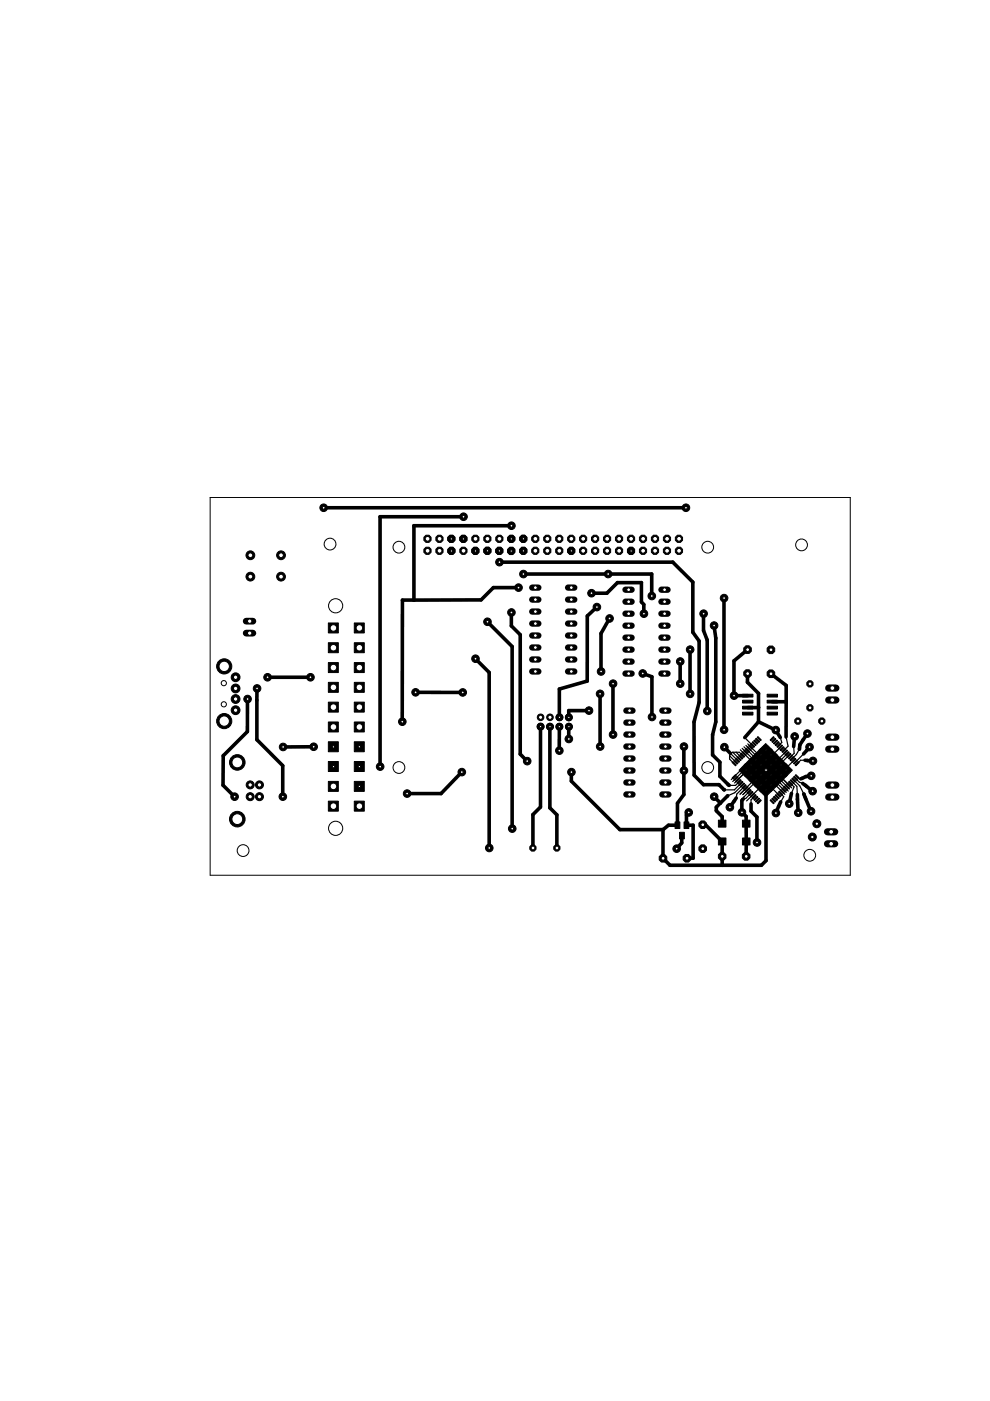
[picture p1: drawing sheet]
<svg xmlns="http://www.w3.org/2000/svg" width="210mm" height="297mm" viewBox="0 0 210 297" stroke-linecap="round" stroke-linejoin="round" font-family="sans-serif">
<g fill="#000" stroke="#000" stroke-width=".21">
<path d="M157.7 159.2l.2-.2 .7 .7-.2 .2zM158.2 158.6l.7 .8-.2 .1-.6-.7zM158.4 158.5l.2-.2 .7 .7-.2 .2zM158.7 158.1l.2-.2 .7 .7-.1 .2zM157.4 149.7h2.2v.6h-2.2zM157.4 151h2.2v.6h-2.2zM157.4 148.5h2.2v.6h-2.2zM157.4 147.2h2.2v.6h-2.2zM159.3 157.6l.7 .7-.2 .2-.7-.7zM159.6 157.2l.7 .7-.1 .2-.7-.7zM159.8 157.1l.2-.2 .7 .7-.2 .2zM160.2 156.7l.1-.2 .8 .7-.2 .2z"/>
<path d="M160.7 156.2l.7 .7-.2 .2-.7-.7zM164 156.2l.2 .2-.8 .7-.1-.2zM163.6 157.2l.7-.7 .2 .2-.7 .7zM164 157.6l.7-.7 .2 .2-.7 .7zM165 157.2l.2 .2-.7 .7-.2-.2zM162.6 149.7h2.2v.6h-2.2zM162.6 151h2.2v.6h-2.2zM162.6 148.5h2.2v.6h-2.2zM162.6 147.2h2.2v.6h-2.2zM165.4 157.6l.2 .2-.7 .7-.2-.2zM165.1 158.6l.7-.7 .1 .2-.7 .7zM165.4 159l.7-.7 .2 .2-.7 .7z"/>
<path d="M166.5 158.6l.1 .2-.7 .7-.1-.1zM166.1 159.7l.7-.7 .2 .2-.7 .7zM143.1 174.3h1v1.4h-1zM144.1 176.5h1v1.4h-1zM145 174.3h1v1.4h-1zM152.3 177.7h1.6v1.5h-1.6zM152.3 173.9h1.6v1.5h-1.6zM155.2 164.9l.7-.7 .2 .2-.7 .7zM155.2 161.6l.2-.1 .7 .7-.2 .2zM155.6 165.3l.7-.7 .2 .2-.8 .7zM155.6 161.3l.1-.2 .8 .7-.2 .2zM156.6 164.9l.2 .2-.7 .7-.2-.1z"/>
<path d="M156.1 160.8l.7 .7-.2 .1-.7-.6zM156.3 166l.7-.7 .2 .2-.7 .7zM156.3 160.6l.2-.2 .7 .7-.2 .2zM156.6 166.3l.7-.6 .2 .1-.7 .7zM156.6 160.2l.2-.1 .7 .7-.2 .2zM157 166.7l.7-.7 .2 .2-.7 .7zM157.2 159.7l.7 .7-.2 .2-.7-.7zM157.3 167.1l.8-.8 .1 .2-.7 .7zM157.3 159.5l.2-.1 .7 .7-.1 .1zM157.7 167.4l.7-.7 .2 .2-.7 .7zM158.1 167.8l.6-.7 .2 .1-.7 .7zM157.4 177.7h1.6v1.5h-1.6z"/>
<path d="M157.4 173.9h1.6v1.5h-1.6zM159.1 167.4l.2 .2-.7 .7-.2-.2zM158.7 168.5l.8-.7 .1 .1-.7 .8zM159.1 168.8l.7-.7 .2 .2-.7 .7zM160.2 168.5l.1 .2-.7 .7-.1-.2zM159.8 169.5l.7-.7 .2 .2-.7 .7zM160.2 169.9l.7-.7 .2 .2-.8 .7zM161.2 169.5l.2 .2-.7 .7-.2-.2zM163.4 169.5l.8 .7-.2 .2-.7-.7zM163.8 169.2l.7 .7-.2 .2-.7-.7zM164 169l.2-.2 .7 .7-.2 .2zM164.5 168.5l.7 .7-.2 .2-.7-.7z"/>
<path d="M164.9 168.1l.7 .7-.2 .2-.7-.7zM165.1 167.9l.1-.1 .7 .7-.1 .2zM165.6 167.4l.7 .7-.2 .2-.7-.7zM165.9 167.1l.7 .7-.1 .1-.7-.7zM166.3 166.7l.7 .7-.2 .2-.7-.7zM166.6 166.3l.7 .8-.1 .1-.7-.7zM166.5 160.1l.7-.7 .1 .1-.7 .7zM167 166l.7 .7-.2 .2-.7-.7zM167.5 159.7l.2 .2-.7 .7-.2-.2zM167.3 165.7l.7 .6-.1 .2-.7-.7zM167.2 160.8l.7-.7 .1 .1-.7 .8zM167.5 165.5l.2-.2 .7 .7-.2 .2z"/>
<path d="M167.5 161.1l.7-.7 .2 .2-.7 .7zM168 164.9l.8 .8-.2 .1-.7-.7zM168.6 160.8l.2 .2-.8 .6-.1-.1zM168.2 164.8l.2-.2 .7 .7-.2 .2zM168.9 161.1l.2 .2-.7 .7-.2-.2zM168.6 164.4l.2-.2 .7 .7-.2 .2zM168.6 162.2l.7-.7 .2 .1-.7 .8z"/>
</g>
<g fill="#000" stroke="#000" stroke-width=".25">
<path d="M154.6 159.5l1.8 1.7zM154.9 159.7l.5-.2zM154.6 159.5l.3 .2zM154.9 159.7l-.2 .5zM155.4 159.5h.7zM155.4 159.5l1.3 1.4zM156.1 159.5h.7zM156.1 159.5l1 1zM156.8 159.5l.6 .6zM157.4 158.7l.2 .2zM157 159l.8 .8zM157.9 156.4l.6 .6z"/>
<path d="M157.6 158.9l.5 .5zM158.5 157l1.1 1zM157.7 158.3l.8 .8zM158.2 158.1l.6 .6zM158.5 157.7l.7 .7zM165.4 156.4l.4 1zM165.8 157.4l-.7 .6zM166.2 159.1l.9-.9zM166.7 156.3l.4 1.9zM168.3 158.3l.1 1.4zM169.5 158.8l-.7 1.2zM170.4 159.9l-1.7 1.7z"/>
<path d="M154.3 168.7l1.5-.6zM154.7 160.9l1 1zM154.7 160.2v.7zM154.7 160.2l1.3 1.4zM154.6 166.5h.2zM155.7 164.7l-.7 .6zM155.7 167.5l1.4-1.4zM153.6 167.5h2.1zM155.8 168.1l1.6-1.7zM154.8 166.5h1.2zM155.4 165.7l.6-.7zM156.2 168.4l-.1 .8z"/>
<path d="M156.2 168.4l1.6-1.6zM156.4 165.4l-.7 .6zM156.4 165.4l1.3-1.3zM156.7 165.7l-.7 .8zM156.9 168.4l1.2-1.2zM155.7 164.7l1.4-1.5zM157.2 163.2l.3 .3zM157.4 163.6l-1.4 1.4zM157.4 163.6h.4zM157.5 168.5l1-1zM157.7 169l-.2 .5zM157.5 169.5l.6-.2z"/>
<path d="M157.7 164.1h.3zM158.8 167.9l-1.1 1.1zM157.7 169l-.1 .4zM157.2 163.2h.6zM157.8 163.6l.2 .2zM158 163.8l-1.6 1.6zM158.1 169.3l1.1-1.1zM158.6 166.7l-1.7 1.7zM159.2 169.6l.7-.7zM159.2 169.6v.8zM157.8 159.8l1.7 1.7zM159.5 161.5l-1.7 1.7z"/>
<path d="M159.5 165.8l-.9 .9zM158.3 169.8l1.3-1.2zM158.1 159.4l1.7 1.7zM159.8 166.2l-2.3 2.3zM159.5 165.8h.4zM159.9 165.8v.3zM158.5 159.1l1.6 1.6zM160.1 160.9l-.2 .2zM160.1 160.7v.2zM160.1 160.7h.2zM160.3 160.7l-.8 .8zM158.8 158.7l1.6 1.6z"/>
<path d="M160.3 160.7h.1zM160.4 160.4l.2 .2zM160.5 160.7l.1-.1zM159.9 166.1l.8 .8zM160.6 160.6h.2zM159.2 158.4l1.7 1.7zM160.9 160.1v.5zM160.7 166.9h.3zM161 167.1l-1.4 1.5zM161 166.9v.2zM162.4 166.9h.6zM161 166.9h1.4z"/>
<path d="M162.9 161v1.8zM162.9 162.8l-.5 .5zM163 166.3l.1-.1zM163 166.3v.6zM163 166.9h.5zM163.1 166.2h1.1zM160.9 160.6h2.4zM163.3 160.6l-.4 .4zM163.5 166.9l1.6 1.7zM165.5 158.4l-1.8 1.8zM163.7 160.2v.3zM163.3 160.6l.4-.4z"/>
<path d="M163.7 160.5l.4 .4zM164.2 166.2l1.6 1.7zM164.2 166.2l.4-.3zM164.6 165.9l1.6 1.6zM164.7 165.9l.3-.3zM164.9 161.4h.4zM164.9 160.9h.2zM164.1 160.9h.8zM164.9 160.9v.5zM165 165.6l1.5 1.6zM165.1 164.9l-.1 .7zM165.1 164.9h.6z"/>
<path d="M165.1 160.9l1.4-1.5zM165.1 165l1.8 1.8zM165.1 164.9v.1zM164.9 161.5l.3 .3zM165.3 161.4l1.6-1.6zM165.5 168.2l.7 .7zM166.2 168.9l-.7 1.1zM165.6 161.8l1.7-1.7zM165.2 161.8h.4zM165.7 164.9l1.6 1.5zM165.9 163.2l.3-.3zM165.9 163.2v1.9z"/>
<path d="M166 168l.4 .4zM166.2 162.9h.4zM165.6 161.8l.6 .5zM166.2 162.3v.6zM166.4 167.7l.3 .3zM168.3 161.2l-1.7 1.7zM166.8 167.4l.3 .3zM165.9 165.1l1.4 1.3zM167 166.9l.4 .4zM168.4 159.7l-.8 .8zM168.4 166.8l-.6 1.4zM167.4 166.6l.5 .4z"/>
<path d="M168 160.9l.8-.9zM167.6 166.1l.8 .7zM168 165.7l1 1zM169 166.7l.1 1.7zM168.7 165l.8 .8zM168.3 165.4l1.3 1.2zM169 164.7l.7 .6zM169.8 161.2l-.8 .7zM169.8 165.1l-.1 .2zM169.5 165.8l.7 .3zM169.6 166.6l.8 1.8zM169.8 161.2h.9z"/>
</g>
<path d="M163.8 148.5l-.1 .3zM157.5 169.5h.3z" fill="#000" stroke="#000" stroke-width=".21"/>
<g fill="#000" stroke="#000" stroke-width=".76">
<path d="M80.6 109.6h17.7zM87.8 111.5h20.6zM105.9 119.2h36.7zM68.6 107.7h76.8zM85.3 127.2h2.5zM87.8 127.2h14.2zM87.8 111.5v15.7zM102 127.2l2.6-2.6zM104.6 124.6h5.3zM108.4 129.9v2.8zM103.3 131.8l5.3 5.3zM108.4 132.7l1.9 1.9z"/>
<path d="M124.5 130.6l2-1.9zM129.2 131.1l-1.8 3.2zM125.4 125.8h3.3zM128.9 121.7h9.3zM111 121.7h17.9zM130.9 123.5l-2.2 2.3zM136 123.5v4.1zM130.9 123.5h5.1zM136.5 128.2v1.9zM136 127.6l.5 .6zM138.2 121.7v4.7zM146.9 123.4v10.6z"/>
<path d="M142.6 119.2l4.3 4.2zM146.9 134l1.3 1.9zM149.2 130.1v3.6zM149.2 133.7l.7 2zM151.4 132.6l.4 2.7zM52.5 148.2v6.9zM54.5 148.5v8.3zM54.5 146v2.5zM56.7 143.6h9.1zM60 158.4l6.5-.1zM85.3 127.2v25.8zM88.1 146.8h10z"/>
<path d="M100.8 139.7l2.9 2.9zM110.3 134.6v25.3zM118.6 154.1v5.1zM118.6 146.1v6zM118.6 146.1l5.9-1.7zM120.6 150.7v1.4zM120.6 154.1v2.6zM124.5 130.6v13.8zM120.6 150.7h4.3zM127.2 147.1v11.2zM127.4 134.3v8.1zM130 144.9v10.9z"/>
<path d="M138.2 143.5v8.5zM136.3 142.8l1.9 .7zM144.2 140.3v4.6zM146.3 137.7v9.4zM148.2 148.9l-1 4.2zM148.2 135.9v13zM149.9 135.7v15zM151.8 153.1l-.7 2.7zM151.8 135.3v17.8zM153.5 126.8v27.9zM153.6 158.4l1.3 1.3zM155.6 140.1v7.4z"/>
<path d="M155.6 140.1l2.9-2.4zM158.5 142.8v1.9zM155.6 147.5h2.9zM158.5 144.7l2.3 2.3zM160.8 153l-2.9 3.4zM160.8 147v3zM158.5 150h2.3zM160.8 150v3zM164.5 154.8l.9 1.6zM160.8 153l3.7 1.8zM166.7 148.9v7.4zM166.7 148.8v.1z"/>
<path d="M163.7 148.8h3zM163.4 142.9l3.3 2.4zM166.7 145.3v3.6zM168.5 156.1l-.2 2.2zM169.6 157.9l-.1 .9zM170.3 156.8l-.7 1.1zM171.2 155.5l-.9 1.3zM171 159.1l-.6 .8zM171.6 158.4l-.6 .7zM47.3 160.2v6.3zM47.3 160.2l5.2-5.1zM47.3 166.5l2.4 2.4z"/>
<path d="M59.9 162.3v6.6zM54.5 156.8l5.4 5.5zM80.6 109.6v52.9zM86.3 168.3h7.2zM97.9 163.7l-4.4 4.6zM103.7 142.6v37.2zM108.6 137.1v38.6zM110.3 159.9l1.5 1.5zM113 172.7l1.6-1.6zM113 172.7v7.1zM114.6 154.1v17zM116.6 154.1v17.2z"/>
<path d="M116.6 171.3l1.5 1.5zM118.1 172.8v7zM121.1 163.7v1.9zM121.1 165.6l10.3 10.3zM131.4 175.9h9.2zM140.6 175.9l1.1-.9zM144.5 178.7l-1.1 1.2zM141.7 175h1.9zM143.6 170.3v4.7zM145 168.5l-1.4 1.8zM144.5 177.2v1.5zM145 163.4v5.1z"/>
<path d="M145 158.3v5.1zM145.5 172.7v2.3zM145.5 172.7l.5-.4zM145.5 175h1.5zM147.2 153.1v11.3zM147.2 164.4l2 2zM149 174.9h.6zM151.1 155.8v4.3zM151.9 171.1v.8zM151.9 171.1l.9-.9zM149.2 166.4h3.2zM152.6 161.6v3z"/>
<path d="M151.1 160.1l1.5 1.5zM151.4 168.9l1.3 1.3zM152.8 170.2l1.5-1.5zM149.6 174.9l3.5 3.5zM153.1 173.1v1.5zM151.9 171.9l1.2 1.2zM152.4 166.4l1.1 1zM152.6 164.6l1.7 1.6zM154.3 166.2l.3 .3zM155.6 169.9l-.9 1.3zM156.1 169.2l-.5 .7zM157.5 169.5l-.2 .2z"/>
<path d="M157.3 169.7v2.5zM157.3 172.2l.9 .9zM158.2 173.1v1.5zM158.2 174.6v3.8zM159.2 170.4v1.6zM159.2 172l1.3 1.2zM160.5 173.2v5.4zM165.5 170l-.4 1zM165.1 171l-.6 1.4zM167.8 168.2l-.5 2.2zM169.1 168.4v1zM169.1 169.4l.1 2.9z"/>
<path d="M169.8 165.1l.2-.1zM170.4 168.4l.3 .7zM170.2 166.1l.5 .4zM170.7 169.1l.1 .3zM170 165l.9-.4zM170.7 166.5l.3 .2zM170.7 161.2h.5zM171.2 161.2l.4 .1zM170.8 169.4l1.1 2.6zM170.9 164.6l1.1-.1zM171 166.7l1.3 1zM171.6 161.3h.7z"/>
<path d="M140.6 175.9v6.1zM140.6 182l1.4 1.5zM145.6 181.9h1.4zM147 175v6.9zM153.1 181.6v1.9zM153.1 178.4v3.2zM142 183.5h11.1zM158.2 178.4v3.2zM153.1 183.5h8.3zM162.4 182.5l-1 1zM162.4 166.9v15.6z"/>
</g>
<path d="M132.6 142.8h1.3z" fill="#000" stroke="#000" stroke-width="1.3"/>
<circle cx="133.3" cy="142.8" r=".4" fill="#fff" stroke="#000" stroke-width=".21"/>
<path d="M132.6 140.3h1.3z" fill="#000" stroke="#000" stroke-width="1.3"/>
<circle cx="133.3" cy="140.3" r=".4" fill="#fff" stroke="#000" stroke-width=".21"/>
<path d="M132.6 127.6h1.3z" fill="#000" stroke="#000" stroke-width="1.3"/>
<circle cx="133.3" cy="127.6" r=".4" fill="#fff" stroke="#000" stroke-width=".21"/>
<path d="M132.6 125h1.3z" fill="#000" stroke="#000" stroke-width="1.3"/>
<circle cx="133.3" cy="125" r=".4" fill="#fff" stroke="#000" stroke-width=".21"/>
<path d="M132.6 137.7h1.3z" fill="#000" stroke="#000" stroke-width="1.3"/>
<circle cx="133.3" cy="137.7" r=".4" fill="#fff" stroke="#000" stroke-width=".21"/>
<path d="M132.6 135.2h1.3z" fill="#000" stroke="#000" stroke-width="1.3"/>
<circle cx="133.3" cy="135.2" r=".4" fill="#fff" stroke="#000" stroke-width=".21"/>
<path d="M132.6 130.1h1.3z" fill="#000" stroke="#000" stroke-width="1.3"/>
<circle cx="133.3" cy="130.1" r=".4" fill="#fff" stroke="#000" stroke-width=".21"/>
<path d="M132.6 132.7h1.3z" fill="#000" stroke="#000" stroke-width="1.3"/>
<circle cx="133.3" cy="132.7" r=".4" fill="#fff" stroke="#000" stroke-width=".21"/>
<path d="M140.2 125h1.3z" fill="#000" stroke="#000" stroke-width="1.3"/>
<circle cx="140.9" cy="125" r=".4" fill="#fff" stroke="#000" stroke-width=".21"/>
<path d="M140.2 127.6h1.3z" fill="#000" stroke="#000" stroke-width="1.3"/>
<circle cx="140.9" cy="127.6" r=".4" fill="#fff" stroke="#000" stroke-width=".21"/>
<path d="M140.2 130.1h1.3z" fill="#000" stroke="#000" stroke-width="1.3"/>
<circle cx="140.9" cy="130.1" r=".4" fill="#fff" stroke="#000" stroke-width=".21"/>
<path d="M140.2 132.7h1.3z" fill="#000" stroke="#000" stroke-width="1.3"/>
<circle cx="140.9" cy="132.7" r=".4" fill="#fff" stroke="#000" stroke-width=".21"/>
<path d="M140.2 135.2h1.3z" fill="#000" stroke="#000" stroke-width="1.3"/>
<circle cx="140.9" cy="135.2" r=".4" fill="#fff" stroke="#000" stroke-width=".21"/>
<path d="M140.2 137.7h1.3z" fill="#000" stroke="#000" stroke-width="1.3"/>
<circle cx="140.9" cy="137.7" r=".4" fill="#fff" stroke="#000" stroke-width=".21"/>
<path d="M140.2 140.3h1.3z" fill="#000" stroke="#000" stroke-width="1.3"/>
<circle cx="140.9" cy="140.3" r=".4" fill="#fff" stroke="#000" stroke-width=".21"/>
<path d="M140.2 142.8h1.3z" fill="#000" stroke="#000" stroke-width="1.3"/>
<circle cx="140.9" cy="142.8" r=".4" fill="#fff" stroke="#000" stroke-width=".21"/>
<path d="M132.8 168.4h1.3z" fill="#000" stroke="#000" stroke-width="1.3"/>
<circle cx="133.5" cy="168.4" r=".4" fill="#fff" stroke="#000" stroke-width=".21"/>
<path d="M132.8 165.9h1.3z" fill="#000" stroke="#000" stroke-width="1.3"/>
<circle cx="133.5" cy="165.9" r=".4" fill="#fff" stroke="#000" stroke-width=".21"/>
<path d="M132.8 153.2h1.3z" fill="#000" stroke="#000" stroke-width="1.3"/>
<circle cx="133.5" cy="153.2" r=".4" fill="#fff" stroke="#000" stroke-width=".21"/>
<path d="M132.8 150.7h1.3z" fill="#000" stroke="#000" stroke-width="1.3"/>
<circle cx="133.5" cy="150.7" r=".4" fill="#fff" stroke="#000" stroke-width=".21"/>
<path d="M132.8 163.4h1.3z" fill="#000" stroke="#000" stroke-width="1.3"/>
<circle cx="133.5" cy="163.4" r=".4" fill="#fff" stroke="#000" stroke-width=".21"/>
<path d="M132.8 160.8h1.3z" fill="#000" stroke="#000" stroke-width="1.3"/>
<circle cx="133.5" cy="160.8" r=".4" fill="#fff" stroke="#000" stroke-width=".21"/>
<path d="M132.8 155.7h1.3z" fill="#000" stroke="#000" stroke-width="1.3"/>
<circle cx="133.5" cy="155.7" r=".4" fill="#fff" stroke="#000" stroke-width=".21"/>
<path d="M132.8 158.3h1.3z" fill="#000" stroke="#000" stroke-width="1.3"/>
<circle cx="133.5" cy="158.3" r=".4" fill="#fff" stroke="#000" stroke-width=".21"/>
<path d="M140.4 150.7h1.3z" fill="#000" stroke="#000" stroke-width="1.3"/>
<circle cx="141.1" cy="150.7" r=".4" fill="#fff" stroke="#000" stroke-width=".21"/>
<path d="M140.4 153.2h1.3z" fill="#000" stroke="#000" stroke-width="1.3"/>
<circle cx="141.1" cy="153.2" r=".4" fill="#fff" stroke="#000" stroke-width=".21"/>
<path d="M140.4 155.7h1.3z" fill="#000" stroke="#000" stroke-width="1.3"/>
<circle cx="141.1" cy="155.7" r=".4" fill="#fff" stroke="#000" stroke-width=".21"/>
<path d="M140.4 158.3h1.3z" fill="#000" stroke="#000" stroke-width="1.3"/>
<circle cx="141.1" cy="158.3" r=".4" fill="#fff" stroke="#000" stroke-width=".21"/>
<path d="M140.4 160.8h1.3z" fill="#000" stroke="#000" stroke-width="1.3"/>
<circle cx="141.1" cy="160.8" r=".4" fill="#fff" stroke="#000" stroke-width=".21"/>
<path d="M140.4 163.4h1.3z" fill="#000" stroke="#000" stroke-width="1.3"/>
<circle cx="141.1" cy="163.4" r=".4" fill="#fff" stroke="#000" stroke-width=".21"/>
<path d="M140.4 165.9h1.3z" fill="#000" stroke="#000" stroke-width="1.3"/>
<circle cx="141.1" cy="165.9" r=".4" fill="#fff" stroke="#000" stroke-width=".21"/>
<path d="M140.4 168.4h1.3z" fill="#000" stroke="#000" stroke-width="1.3"/>
<circle cx="141.1" cy="168.4" r=".4" fill="#fff" stroke="#000" stroke-width=".21"/>
<path d="M166.6 161.9l1.4 1.4-1.4 1.4-1.4-1.4z" fill="#000" stroke="#000" stroke-width=".21"/>
<circle cx="166.6" cy="163.3" r=".15" fill="#fff" stroke="#000" stroke-width=".21"/>
<path d="M165.5 160.8l1.4 1.4-1.4 1.5-1.4-1.5z" fill="#000" stroke="#000" stroke-width=".21"/>
<circle cx="165.5" cy="162.2" r=".15" fill="#fff" stroke="#000" stroke-width=".21"/>
<path d="M164.5 159.8l1.4 1.4-1.4 1.4-1.5-1.4z" fill="#000" stroke="#000" stroke-width=".21"/>
<circle cx="164.5" cy="161.2" r=".15" fill="#fff" stroke="#000" stroke-width=".21"/>
<path d="M163.4 158.7l1.4 1.4-1.4 1.4-1.4-1.4z" fill="#000" stroke="#000" stroke-width=".21"/>
<circle cx="163.4" cy="160.1" r=".15" fill="#fff" stroke="#000" stroke-width=".21"/>
<path d="M160.9 159l1.4-1.4 1.5 1.4-1.5 1.5z" fill="#000" stroke="#000" stroke-width=".21"/>
<circle cx="162.4" cy="159" r=".15" fill="#fff" stroke="#000" stroke-width=".21"/>
<path d="M165.5 162.9l1.4 1.5-1.4 1.4-1.4-1.4z" fill="#000" stroke="#000" stroke-width=".21"/>
<circle cx="165.5" cy="164.4" r=".15" fill="#fff" stroke="#000" stroke-width=".21"/>
<path d="M164.5 161.9l1.4 1.4-1.4 1.4-1.5-1.4z" fill="#000" stroke="#000" stroke-width=".21"/>
<circle cx="164.5" cy="163.3" r=".15" fill="#fff" stroke="#000" stroke-width=".21"/>
<path d="M163.4 160.8l1.4 1.4-1.4 1.5-1.4-1.5z" fill="#000" stroke="#000" stroke-width=".21"/>
<circle cx="163.4" cy="162.2" r=".15" fill="#fff" stroke="#000" stroke-width=".21"/>
<path d="M162.3 159.8l1.5 1.4-1.5 1.4-1.4-1.4z" fill="#000" stroke="#000" stroke-width=".21"/>
<circle cx="162.4" cy="161.2" r=".15" fill="#fff" stroke="#000" stroke-width=".21"/>
<path d="M161.3 158.7l1.4 1.4-1.4 1.4-1.4-1.4z" fill="#000" stroke="#000" stroke-width=".21"/>
<circle cx="161.3" cy="160.1" r=".15" fill="#fff" stroke="#000" stroke-width=".21"/>
<path d="M164.5 164l1.4 1.4-1.4 1.4-1.5-1.4z" fill="#000" stroke="#000" stroke-width=".21"/>
<circle cx="164.5" cy="165.4" r=".15" fill="#fff" stroke="#000" stroke-width=".21"/>
<path d="M163.4 162.9l1.4 1.5-1.4 1.4-1.4-1.4z" fill="#000" stroke="#000" stroke-width=".21"/>
<circle cx="163.4" cy="164.4" r=".15" fill="#fff" stroke="#000" stroke-width=".21"/>
<path d="M162.3 161.9l1.5 1.4-1.5 1.4-1.4-1.4z" fill="#000" stroke="#000" stroke-width=".21"/>
<circle cx="162.4" cy="163.3" r=".15" fill="#fff" stroke="#000" stroke-width=".21"/>
<path d="M161.3 160.8l1.4 1.4-1.4 1.5-1.4-1.5z" fill="#000" stroke="#000" stroke-width=".21"/>
<circle cx="161.3" cy="162.2" r=".15" fill="#fff" stroke="#000" stroke-width=".21"/>
<path d="M160.2 159.8l1.4 1.4-1.4 1.4-1.4-1.4z" fill="#000" stroke="#000" stroke-width=".21"/>
<circle cx="160.3" cy="161.2" r=".15" fill="#fff" stroke="#000" stroke-width=".21"/>
<path d="M163.4 165.1l1.4 1.4-1.4 1.4-1.4-1.4z" fill="#000" stroke="#000" stroke-width=".21"/>
<circle cx="163.4" cy="166.5" r=".15" fill="#fff" stroke="#000" stroke-width=".21"/>
<path d="M162.3 164l1.5 1.4-1.5 1.4-1.4-1.4z" fill="#000" stroke="#000" stroke-width=".21"/>
<circle cx="162.4" cy="165.4" r=".15" fill="#fff" stroke="#000" stroke-width=".21"/>
<path d="M161.3 162.9l1.4 1.5-1.4 1.4-1.4-1.4z" fill="#000" stroke="#000" stroke-width=".21"/>
<circle cx="161.3" cy="164.4" r=".15" fill="#fff" stroke="#000" stroke-width=".21"/>
<path d="M160.2 161.9l1.4 1.4-1.4 1.4-1.4-1.4z" fill="#000" stroke="#000" stroke-width=".21"/>
<circle cx="160.3" cy="163.3" r=".15" fill="#fff" stroke="#000" stroke-width=".21"/>
<path d="M159.2 160.8l1.4 1.4-1.4 1.5-1.4-1.5z" fill="#000" stroke="#000" stroke-width=".21"/>
<circle cx="159.2" cy="162.2" r=".15" fill="#fff" stroke="#000" stroke-width=".21"/>
<path d="M162.3 166.1l1.5 1.4-1.5 1.5-1.4-1.5z" fill="#000" stroke="#000" stroke-width=".21"/>
<circle cx="162.4" cy="167.5" r=".15" fill="#fff" stroke="#000" stroke-width=".21"/>
<path d="M161.3 165.1l1.4 1.4-1.4 1.4-1.4-1.4z" fill="#000" stroke="#000" stroke-width=".21"/>
<circle cx="161.3" cy="166.5" r=".15" fill="#fff" stroke="#000" stroke-width=".21"/>
<path d="M160.2 164l1.4 1.4-1.4 1.4-1.4-1.4z" fill="#000" stroke="#000" stroke-width=".21"/>
<circle cx="160.3" cy="165.4" r=".15" fill="#fff" stroke="#000" stroke-width=".21"/>
<path d="M159.2 162.9l1.4 1.5-1.4 1.4-1.4-1.4z" fill="#000" stroke="#000" stroke-width=".21"/>
<circle cx="159.2" cy="164.4" r=".15" fill="#fff" stroke="#000" stroke-width=".21"/>
<path d="M158.1 161.9l1.4 1.4-1.4 1.4-1.4-1.4z" fill="#000" stroke="#000" stroke-width=".21"/>
<circle cx="158.1" cy="163.3" r=".15" fill="#fff" stroke="#000" stroke-width=".21"/>
<path d="M120.4 124.6h1.4z" fill="#000" stroke="#000" stroke-width="1.3"/>
<circle cx="121.1" cy="124.6" r=".4" fill="#fff" stroke="#000" stroke-width=".21"/>
<path d="M120.4 127.1h1.4z" fill="#000" stroke="#000" stroke-width="1.3"/>
<circle cx="121.1" cy="127.1" r=".4" fill="#fff" stroke="#000" stroke-width=".21"/>
<path d="M120.4 139.8h1.4z" fill="#000" stroke="#000" stroke-width="1.3"/>
<circle cx="121.1" cy="139.8" r=".4" fill="#fff" stroke="#000" stroke-width=".21"/>
<path d="M120.4 142.4h1.4z" fill="#000" stroke="#000" stroke-width="1.3"/>
<circle cx="121.1" cy="142.4" r=".4" fill="#fff" stroke="#000" stroke-width=".21"/>
<path d="M120.4 129.7h1.4z" fill="#000" stroke="#000" stroke-width="1.3"/>
<circle cx="121.1" cy="129.7" r=".4" fill="#fff" stroke="#000" stroke-width=".21"/>
<path d="M120.4 132.2h1.4z" fill="#000" stroke="#000" stroke-width="1.3"/>
<circle cx="121.1" cy="132.2" r=".4" fill="#fff" stroke="#000" stroke-width=".21"/>
<path d="M120.4 137.3h1.4z" fill="#000" stroke="#000" stroke-width="1.3"/>
<circle cx="121.1" cy="137.3" r=".4" fill="#fff" stroke="#000" stroke-width=".21"/>
<path d="M120.4 134.7h1.4z" fill="#000" stroke="#000" stroke-width="1.3"/>
<circle cx="121.1" cy="134.7" r=".4" fill="#fff" stroke="#000" stroke-width=".21"/>
<path d="M112.8 142.4h1.4z" fill="#000" stroke="#000" stroke-width="1.3"/>
<circle cx="113.5" cy="142.4" r=".4" fill="#fff" stroke="#000" stroke-width=".21"/>
<path d="M112.8 139.8h1.4z" fill="#000" stroke="#000" stroke-width="1.3"/>
<circle cx="113.5" cy="139.8" r=".4" fill="#fff" stroke="#000" stroke-width=".21"/>
<path d="M112.8 137.3h1.4z" fill="#000" stroke="#000" stroke-width="1.3"/>
<circle cx="113.5" cy="137.3" r=".4" fill="#fff" stroke="#000" stroke-width=".21"/>
<path d="M112.8 134.7h1.4z" fill="#000" stroke="#000" stroke-width="1.3"/>
<circle cx="113.5" cy="134.7" r=".4" fill="#fff" stroke="#000" stroke-width=".21"/>
<path d="M112.8 132.2h1.4z" fill="#000" stroke="#000" stroke-width="1.3"/>
<circle cx="113.5" cy="132.2" r=".4" fill="#fff" stroke="#000" stroke-width=".21"/>
<path d="M112.8 129.7h1.4z" fill="#000" stroke="#000" stroke-width="1.3"/>
<circle cx="113.5" cy="129.7" r=".4" fill="#fff" stroke="#000" stroke-width=".21"/>
<path d="M112.8 127.1h1.4z" fill="#000" stroke="#000" stroke-width="1.3"/>
<circle cx="113.5" cy="127.1" r=".4" fill="#fff" stroke="#000" stroke-width=".21"/>
<path d="M112.8 124.6h1.4z" fill="#000" stroke="#000" stroke-width="1.3"/>
<circle cx="113.5" cy="124.6" r=".4" fill="#fff" stroke="#000" stroke-width=".21"/>
<circle cx="145.6" cy="182" r=".87" fill="#000" stroke="#000" stroke-width=".21"/>
<circle cx="145.7" cy="182" r=".4" fill="#fff" stroke="#000" stroke-width=".21"/>
<circle cx="140.6" cy="182" r=".87" fill="#000" stroke="#000" stroke-width=".21"/>
<circle cx="140.6" cy="182" r=".4" fill="#fff" stroke="#000" stroke-width=".21"/>
<circle cx="149" cy="179.9" r=".87" fill="#000" stroke="#000" stroke-width=".21"/>
<circle cx="149" cy="179.9" r=".4" fill="#fff" stroke="#000" stroke-width=".21"/>
<circle cx="149" cy="174.9" r=".87" fill="#000" stroke="#000" stroke-width=".21"/>
<circle cx="149" cy="174.9" r=".4" fill="#fff" stroke="#000" stroke-width=".21"/>
<path d="M75.1 169.9h2.1v2.1h-2.1z" fill="#000" stroke="#000" stroke-width=".21"/>
<circle cx="76.2" cy="170.9" r=".7" fill="#fff" stroke="#000" stroke-width=".21"/>
<path d="M75.1 165.7h2.1v2.1h-2.1z" fill="#000" stroke="#000" stroke-width=".21"/>
<circle cx="76.2" cy="166.7" r=".7" fill="#fff" stroke="#000" stroke-width=".21"/>
<path d="M75.1 161.5h2.1v2.1h-2.1z" fill="#000" stroke="#000" stroke-width=".21"/>
<circle cx="76.2" cy="162.5" r=".7" fill="#fff" stroke="#000" stroke-width=".21"/>
<path d="M75.1 157.3h2.1v2.1h-2.1z" fill="#000" stroke="#000" stroke-width=".21"/>
<circle cx="76.2" cy="158.3" r=".7" fill="#fff" stroke="#000" stroke-width=".21"/>
<path d="M75.1 153.1h2.1v2.1h-2.1z" fill="#000" stroke="#000" stroke-width=".21"/>
<circle cx="76.2" cy="154.1" r=".7" fill="#fff" stroke="#000" stroke-width=".21"/>
<path d="M75.1 148.9h2.1v2.1h-2.1z" fill="#000" stroke="#000" stroke-width=".21"/>
<circle cx="76.2" cy="149.9" r=".7" fill="#fff" stroke="#000" stroke-width=".21"/>
<path d="M75.1 144.7h2.1v2.1h-2.1z" fill="#000" stroke="#000" stroke-width=".21"/>
<circle cx="76.2" cy="145.7" r=".7" fill="#fff" stroke="#000" stroke-width=".21"/>
<path d="M75.1 140.5h2.1v2.1h-2.1z" fill="#000" stroke="#000" stroke-width=".21"/>
<circle cx="76.2" cy="141.5" r=".7" fill="#fff" stroke="#000" stroke-width=".21"/>
<path d="M75.1 136.3h2.1v2.1h-2.1z" fill="#000" stroke="#000" stroke-width=".21"/>
<circle cx="76.2" cy="137.3" r=".7" fill="#fff" stroke="#000" stroke-width=".21"/>
<path d="M75.1 132.1h2.1v2.1h-2.1z" fill="#000" stroke="#000" stroke-width=".21"/>
<circle cx="76.2" cy="133.1" r=".7" fill="#fff" stroke="#000" stroke-width=".21"/>
<path d="M69.6 169.9h2.1v2.1h-2.1z" fill="#000" stroke="#000" stroke-width=".21"/>
<circle cx="70.7" cy="170.9" r=".7" fill="#fff" stroke="#000" stroke-width=".21"/>
<path d="M69.6 165.7h2.1v2.1h-2.1z" fill="#000" stroke="#000" stroke-width=".21"/>
<circle cx="70.7" cy="166.7" r=".7" fill="#fff" stroke="#000" stroke-width=".21"/>
<path d="M69.6 161.5h2.1v2.1h-2.1z" fill="#000" stroke="#000" stroke-width=".21"/>
<circle cx="70.7" cy="162.5" r=".7" fill="#fff" stroke="#000" stroke-width=".21"/>
<path d="M69.6 157.3h2.1v2.1h-2.1z" fill="#000" stroke="#000" stroke-width=".21"/>
<circle cx="70.7" cy="158.3" r=".7" fill="#fff" stroke="#000" stroke-width=".21"/>
<path d="M69.6 153.1h2.1v2.1h-2.1z" fill="#000" stroke="#000" stroke-width=".21"/>
<circle cx="70.7" cy="154.1" r=".7" fill="#fff" stroke="#000" stroke-width=".21"/>
<path d="M69.6 148.9h2.1v2.1h-2.1z" fill="#000" stroke="#000" stroke-width=".21"/>
<circle cx="70.7" cy="149.9" r=".7" fill="#fff" stroke="#000" stroke-width=".21"/>
<path d="M69.6 144.7h2.1v2.1h-2.1z" fill="#000" stroke="#000" stroke-width=".21"/>
<circle cx="70.7" cy="145.7" r=".7" fill="#fff" stroke="#000" stroke-width=".21"/>
<path d="M69.6 140.5h2.1v2.1h-2.1z" fill="#000" stroke="#000" stroke-width=".21"/>
<circle cx="70.7" cy="141.5" r=".7" fill="#fff" stroke="#000" stroke-width=".21"/>
<path d="M69.6 136.3h2.1v2.1h-2.1z" fill="#000" stroke="#000" stroke-width=".21"/>
<circle cx="70.7" cy="137.3" r=".7" fill="#fff" stroke="#000" stroke-width=".21"/>
<path d="M69.6 132.1h2.1v2.1h-2.1z" fill="#000" stroke="#000" stroke-width=".21"/>
<circle cx="70.7" cy="133.1" r=".7" fill="#fff" stroke="#000" stroke-width=".21"/>
<circle cx="113" cy="179.8" r=".71" fill="#000" stroke="#000" stroke-width=".21"/>
<circle cx="113" cy="179.8" r=".4" fill="#fff" stroke="#000" stroke-width=".21"/>
<circle cx="118.1" cy="179.8" r=".71" fill="#000" stroke="#000" stroke-width=".21"/>
<circle cx="118.1" cy="179.8" r=".4" fill="#fff" stroke="#000" stroke-width=".21"/>
<path d="M175.7 169h1.5z" fill="#000" stroke="#000" stroke-width="1.5"/>
<circle cx="176.5" cy="169" r=".51" fill="#fff" stroke="#000" stroke-width=".21"/>
<path d="M175.7 166.5h1.5z" fill="#000" stroke="#000" stroke-width="1.5"/>
<circle cx="176.5" cy="166.5" r=".51" fill="#fff" stroke="#000" stroke-width=".21"/>
<circle cx="158.2" cy="181.6" r=".87" fill="#000" stroke="#000" stroke-width=".21"/>
<circle cx="158.2" cy="181.6" r=".4" fill="#fff" stroke="#000" stroke-width=".21"/>
<circle cx="153.1" cy="181.6" r=".87" fill="#000" stroke="#000" stroke-width=".21"/>
<circle cx="153.1" cy="181.6" r=".4" fill="#fff" stroke="#000" stroke-width=".21"/>
<path d="M52.2 131.7h1.4z" fill="#000" stroke="#000" stroke-width="1.4"/>
<circle cx="52.9" cy="131.7" r=".47" fill="#fff" stroke="#000" stroke-width=".21"/>
<path d="M52.2 134.2h1.4z" fill="#000" stroke="#000" stroke-width="1.4"/>
<circle cx="52.9" cy="134.2" r=".47" fill="#fff" stroke="#000" stroke-width=".21"/>
<circle cx="90.6" cy="114.2" r=".83" fill="#000" stroke="#000" stroke-width=".21"/>
<circle cx="90.7" cy="114.2" r=".51" fill="#fff" stroke="#000" stroke-width=".21"/>
<circle cx="90.6" cy="116.8" r=".83" fill="#000" stroke="#000" stroke-width=".21"/>
<circle cx="90.7" cy="116.8" r=".51" fill="#fff" stroke="#000" stroke-width=".21"/>
<circle cx="93.2" cy="114.2" r=".83" fill="#000" stroke="#000" stroke-width=".21"/>
<circle cx="93.2" cy="114.2" r=".51" fill="#fff" stroke="#000" stroke-width=".21"/>
<circle cx="93.2" cy="116.8" r=".83" fill="#000" stroke="#000" stroke-width=".21"/>
<circle cx="93.2" cy="116.8" r=".51" fill="#fff" stroke="#000" stroke-width=".21"/>
<circle cx="95.7" cy="114.2" r=".83" fill="#000" stroke="#000" stroke-width=".21"/>
<circle cx="95.7" cy="114.2" r=".51" fill="#fff" stroke="#000" stroke-width=".21"/>
<circle cx="95.7" cy="116.8" r=".83" fill="#000" stroke="#000" stroke-width=".21"/>
<circle cx="95.7" cy="116.8" r=".51" fill="#fff" stroke="#000" stroke-width=".21"/>
<circle cx="98.3" cy="114.2" r=".83" fill="#000" stroke="#000" stroke-width=".21"/>
<circle cx="98.3" cy="114.2" r=".51" fill="#fff" stroke="#000" stroke-width=".21"/>
<circle cx="98.3" cy="116.8" r=".83" fill="#000" stroke="#000" stroke-width=".21"/>
<circle cx="98.3" cy="116.8" r=".51" fill="#fff" stroke="#000" stroke-width=".21"/>
<circle cx="100.8" cy="114.2" r=".83" fill="#000" stroke="#000" stroke-width=".21"/>
<circle cx="100.8" cy="114.2" r=".51" fill="#fff" stroke="#000" stroke-width=".21"/>
<circle cx="100.8" cy="116.8" r=".83" fill="#000" stroke="#000" stroke-width=".21"/>
<circle cx="100.8" cy="116.8" r=".51" fill="#fff" stroke="#000" stroke-width=".21"/>
<circle cx="103.3" cy="114.2" r=".83" fill="#000" stroke="#000" stroke-width=".21"/>
<circle cx="103.4" cy="114.2" r=".51" fill="#fff" stroke="#000" stroke-width=".21"/>
<circle cx="103.3" cy="116.8" r=".83" fill="#000" stroke="#000" stroke-width=".21"/>
<circle cx="103.4" cy="116.8" r=".51" fill="#fff" stroke="#000" stroke-width=".21"/>
<circle cx="105.9" cy="114.2" r=".83" fill="#000" stroke="#000" stroke-width=".21"/>
<circle cx="105.9" cy="114.2" r=".51" fill="#fff" stroke="#000" stroke-width=".21"/>
<circle cx="105.9" cy="116.8" r=".83" fill="#000" stroke="#000" stroke-width=".21"/>
<circle cx="105.9" cy="116.8" r=".51" fill="#fff" stroke="#000" stroke-width=".21"/>
<circle cx="108.4" cy="114.2" r=".83" fill="#000" stroke="#000" stroke-width=".21"/>
<circle cx="108.4" cy="114.2" r=".51" fill="#fff" stroke="#000" stroke-width=".21"/>
<circle cx="108.4" cy="116.8" r=".83" fill="#000" stroke="#000" stroke-width=".21"/>
<circle cx="108.4" cy="116.8" r=".51" fill="#fff" stroke="#000" stroke-width=".21"/>
<circle cx="111" cy="114.2" r=".83" fill="#000" stroke="#000" stroke-width=".21"/>
<circle cx="111" cy="114.2" r=".51" fill="#fff" stroke="#000" stroke-width=".21"/>
<circle cx="111" cy="116.8" r=".83" fill="#000" stroke="#000" stroke-width=".21"/>
<circle cx="111" cy="116.8" r=".51" fill="#fff" stroke="#000" stroke-width=".21"/>
<circle cx="113.5" cy="114.2" r=".83" fill="#000" stroke="#000" stroke-width=".21"/>
<circle cx="113.5" cy="114.2" r=".51" fill="#fff" stroke="#000" stroke-width=".21"/>
<circle cx="113.5" cy="116.8" r=".83" fill="#000" stroke="#000" stroke-width=".21"/>
<circle cx="113.5" cy="116.8" r=".51" fill="#fff" stroke="#000" stroke-width=".21"/>
<circle cx="116" cy="114.2" r=".83" fill="#000" stroke="#000" stroke-width=".21"/>
<circle cx="116.1" cy="114.2" r=".51" fill="#fff" stroke="#000" stroke-width=".21"/>
<circle cx="116" cy="116.8" r=".83" fill="#000" stroke="#000" stroke-width=".21"/>
<circle cx="116.1" cy="116.8" r=".51" fill="#fff" stroke="#000" stroke-width=".21"/>
<circle cx="118.6" cy="114.2" r=".83" fill="#000" stroke="#000" stroke-width=".21"/>
<circle cx="118.6" cy="114.2" r=".51" fill="#fff" stroke="#000" stroke-width=".21"/>
<circle cx="118.6" cy="116.8" r=".83" fill="#000" stroke="#000" stroke-width=".21"/>
<circle cx="118.6" cy="116.8" r=".51" fill="#fff" stroke="#000" stroke-width=".21"/>
<circle cx="121.1" cy="114.2" r=".83" fill="#000" stroke="#000" stroke-width=".21"/>
<circle cx="121.1" cy="114.2" r=".51" fill="#fff" stroke="#000" stroke-width=".21"/>
<circle cx="121.1" cy="116.8" r=".83" fill="#000" stroke="#000" stroke-width=".21"/>
<circle cx="121.1" cy="116.8" r=".51" fill="#fff" stroke="#000" stroke-width=".21"/>
<circle cx="123.6" cy="114.2" r=".83" fill="#000" stroke="#000" stroke-width=".21"/>
<circle cx="123.7" cy="114.2" r=".51" fill="#fff" stroke="#000" stroke-width=".21"/>
<circle cx="123.6" cy="116.8" r=".83" fill="#000" stroke="#000" stroke-width=".21"/>
<circle cx="123.7" cy="116.8" r=".51" fill="#fff" stroke="#000" stroke-width=".21"/>
<circle cx="126.2" cy="114.2" r=".83" fill="#000" stroke="#000" stroke-width=".21"/>
<circle cx="126.2" cy="114.2" r=".51" fill="#fff" stroke="#000" stroke-width=".21"/>
<circle cx="126.2" cy="116.8" r=".83" fill="#000" stroke="#000" stroke-width=".21"/>
<circle cx="126.2" cy="116.8" r=".51" fill="#fff" stroke="#000" stroke-width=".21"/>
<circle cx="128.7" cy="114.2" r=".83" fill="#000" stroke="#000" stroke-width=".21"/>
<circle cx="128.7" cy="114.2" r=".51" fill="#fff" stroke="#000" stroke-width=".21"/>
<circle cx="128.7" cy="116.8" r=".83" fill="#000" stroke="#000" stroke-width=".21"/>
<circle cx="128.7" cy="116.8" r=".51" fill="#fff" stroke="#000" stroke-width=".21"/>
<circle cx="131.3" cy="114.2" r=".83" fill="#000" stroke="#000" stroke-width=".21"/>
<circle cx="131.3" cy="114.2" r=".51" fill="#fff" stroke="#000" stroke-width=".21"/>
<circle cx="131.3" cy="116.8" r=".83" fill="#000" stroke="#000" stroke-width=".21"/>
<circle cx="131.3" cy="116.8" r=".51" fill="#fff" stroke="#000" stroke-width=".21"/>
<circle cx="133.8" cy="114.2" r=".83" fill="#000" stroke="#000" stroke-width=".21"/>
<circle cx="133.8" cy="114.2" r=".51" fill="#fff" stroke="#000" stroke-width=".21"/>
<circle cx="133.8" cy="116.8" r=".83" fill="#000" stroke="#000" stroke-width=".21"/>
<circle cx="133.8" cy="116.8" r=".51" fill="#fff" stroke="#000" stroke-width=".21"/>
<circle cx="136.3" cy="114.2" r=".83" fill="#000" stroke="#000" stroke-width=".21"/>
<circle cx="136.4" cy="114.2" r=".51" fill="#fff" stroke="#000" stroke-width=".21"/>
<circle cx="136.3" cy="116.8" r=".83" fill="#000" stroke="#000" stroke-width=".21"/>
<circle cx="136.4" cy="116.8" r=".51" fill="#fff" stroke="#000" stroke-width=".21"/>
<circle cx="138.9" cy="114.2" r=".83" fill="#000" stroke="#000" stroke-width=".21"/>
<circle cx="138.9" cy="114.2" r=".51" fill="#fff" stroke="#000" stroke-width=".21"/>
<circle cx="138.9" cy="116.8" r=".83" fill="#000" stroke="#000" stroke-width=".21"/>
<circle cx="138.9" cy="116.8" r=".51" fill="#fff" stroke="#000" stroke-width=".21"/>
<circle cx="141.4" cy="114.2" r=".83" fill="#000" stroke="#000" stroke-width=".21"/>
<circle cx="141.4" cy="114.2" r=".51" fill="#fff" stroke="#000" stroke-width=".21"/>
<circle cx="141.4" cy="116.8" r=".83" fill="#000" stroke="#000" stroke-width=".21"/>
<circle cx="141.4" cy="116.8" r=".51" fill="#fff" stroke="#000" stroke-width=".21"/>
<circle cx="144" cy="114.2" r=".83" fill="#000" stroke="#000" stroke-width=".21"/>
<circle cx="144" cy="114.2" r=".51" fill="#fff" stroke="#000" stroke-width=".21"/>
<circle cx="144" cy="116.8" r=".83" fill="#000" stroke="#000" stroke-width=".21"/>
<circle cx="144" cy="116.8" r=".51" fill="#fff" stroke="#000" stroke-width=".21"/>
<path d="M175.5 178.9h1.5z" fill="#000" stroke="#000" stroke-width="1.5"/>
<circle cx="176.2" cy="178.9" r=".51" fill="#fff" stroke="#000" stroke-width=".21"/>
<path d="M175.5 176.4h1.5z" fill="#000" stroke="#000" stroke-width="1.5"/>
<circle cx="176.2" cy="176.4" r=".51" fill="#fff" stroke="#000" stroke-width=".21"/>
<path d="M175.7 158.8h1.5z" fill="#000" stroke="#000" stroke-width="1.5"/>
<circle cx="176.5" cy="158.8" r=".51" fill="#fff" stroke="#000" stroke-width=".21"/>
<path d="M175.7 156.3h1.5z" fill="#000" stroke="#000" stroke-width="1.5"/>
<circle cx="176.5" cy="156.3" r=".51" fill="#fff" stroke="#000" stroke-width=".21"/>
<path d="M175.7 148.4h1.5z" fill="#000" stroke="#000" stroke-width="1.5"/>
<circle cx="176.5" cy="148.4" r=".51" fill="#fff" stroke="#000" stroke-width=".21"/>
<path d="M175.7 145.9h1.5z" fill="#000" stroke="#000" stroke-width="1.5"/>
<circle cx="176.5" cy="145.9" r=".51" fill="#fff" stroke="#000" stroke-width=".21"/>
<circle cx="171.7" cy="150.1" r=".71" fill="#000" stroke="#000" stroke-width=".21"/>
<circle cx="171.7" cy="150.1" r=".4" fill="#fff" stroke="#000" stroke-width=".21"/>
<circle cx="171.7" cy="145" r=".71" fill="#000" stroke="#000" stroke-width=".21"/>
<circle cx="171.7" cy="145" r=".4" fill="#fff" stroke="#000" stroke-width=".21"/>
<circle cx="174.2" cy="152.9" r=".71" fill="#000" stroke="#000" stroke-width=".21"/>
<circle cx="174.3" cy="152.9" r=".4" fill="#fff" stroke="#000" stroke-width=".21"/>
<circle cx="169.2" cy="152.9" r=".71" fill="#000" stroke="#000" stroke-width=".21"/>
<circle cx="169.2" cy="152.9" r=".4" fill="#fff" stroke="#000" stroke-width=".21"/>
<circle cx="120.6" cy="154.1" r=".7" fill="#000" stroke="#000" stroke-width=".21"/>
<circle cx="120.6" cy="154.1" r=".44" fill="#fff" stroke="#000" stroke-width=".21"/>
<circle cx="120.6" cy="152.1" r=".7" fill="#000" stroke="#000" stroke-width=".21"/>
<circle cx="120.6" cy="152.1" r=".44" fill="#fff" stroke="#000" stroke-width=".21"/>
<circle cx="118.6" cy="154.1" r=".7" fill="#000" stroke="#000" stroke-width=".21"/>
<circle cx="118.6" cy="154.1" r=".44" fill="#fff" stroke="#000" stroke-width=".21"/>
<circle cx="118.6" cy="152.1" r=".7" fill="#000" stroke="#000" stroke-width=".21"/>
<circle cx="118.6" cy="152.1" r=".44" fill="#fff" stroke="#000" stroke-width=".21"/>
<circle cx="116.6" cy="154.1" r=".7" fill="#000" stroke="#000" stroke-width=".21"/>
<circle cx="116.6" cy="154.1" r=".44" fill="#fff" stroke="#000" stroke-width=".21"/>
<circle cx="116.6" cy="152.1" r=".7" fill="#000" stroke="#000" stroke-width=".21"/>
<circle cx="116.6" cy="152.1" r=".44" fill="#fff" stroke="#000" stroke-width=".21"/>
<circle cx="114.6" cy="154.1" r=".7" fill="#000" stroke="#000" stroke-width=".21"/>
<circle cx="114.6" cy="154.1" r=".44" fill="#fff" stroke="#000" stroke-width=".21"/>
<circle cx="114.6" cy="152.1" r=".7" fill="#000" stroke="#000" stroke-width=".21"/>
<circle cx="114.6" cy="152.1" r=".44" fill="#fff" stroke="#000" stroke-width=".21"/>
<circle cx="55" cy="166.4" r=".85" fill="#000" stroke="#000" stroke-width=".21"/>
<circle cx="55" cy="166.4" r=".47" fill="#fff" stroke="#000" stroke-width=".21"/>
<circle cx="55" cy="168.9" r=".85" fill="#000" stroke="#000" stroke-width=".21"/>
<circle cx="55" cy="168.9" r=".47" fill="#fff" stroke="#000" stroke-width=".21"/>
<circle cx="53" cy="168.9" r=".85" fill="#000" stroke="#000" stroke-width=".21"/>
<circle cx="53" cy="168.9" r=".47" fill="#fff" stroke="#000" stroke-width=".21"/>
<circle cx="53" cy="166.4" r=".85" fill="#000" stroke="#000" stroke-width=".21"/>
<circle cx="53" cy="166.4" r=".47" fill="#fff" stroke="#000" stroke-width=".21"/>
<circle cx="50.3" cy="161.6" r="1.65" fill="#000" stroke="#000" stroke-width=".21"/>
<circle cx="50.3" cy="161.6" r="1.14" fill="#fff" stroke="#000" stroke-width=".21"/>
<circle cx="50.3" cy="173.7" r="1.65" fill="#000" stroke="#000" stroke-width=".21"/>
<circle cx="50.3" cy="173.7" r="1.14" fill="#fff" stroke="#000" stroke-width=".21"/>
<circle cx="50" cy="150.6" r=".93" fill="#000" stroke="#000" stroke-width=".21"/>
<circle cx="50" cy="150.6" r=".47" fill="#fff" stroke="#000" stroke-width=".21"/>
<circle cx="50" cy="148.2" r=".93" fill="#000" stroke="#000" stroke-width=".21"/>
<circle cx="50" cy="148.2" r=".47" fill="#fff" stroke="#000" stroke-width=".21"/>
<circle cx="50" cy="146" r=".93" fill="#000" stroke="#000" stroke-width=".21"/>
<circle cx="50" cy="146" r=".47" fill="#fff" stroke="#000" stroke-width=".21"/>
<circle cx="50" cy="143.6" r=".93" fill="#000" stroke="#000" stroke-width=".21"/>
<circle cx="50" cy="143.6" r=".47" fill="#fff" stroke="#000" stroke-width=".21"/>
<circle cx="47.5" cy="141.3" r="1.61" fill="#000" stroke="#000" stroke-width=".21"/>
<circle cx="47.5" cy="141.3" r="1.1" fill="#fff" stroke="#000" stroke-width=".21"/>
<circle cx="47.5" cy="152.9" r="1.61" fill="#000" stroke="#000" stroke-width=".21"/>
<circle cx="47.5" cy="152.9" r="1.1" fill="#fff" stroke="#000" stroke-width=".21"/>
<circle cx="53.1" cy="122.3" r=".93" fill="#000" stroke="#000" stroke-width=".21"/>
<circle cx="53.1" cy="122.3" r=".51" fill="#fff" stroke="#000" stroke-width=".21"/>
<circle cx="59.6" cy="122.3" r=".93" fill="#000" stroke="#000" stroke-width=".21"/>
<circle cx="59.6" cy="122.3" r=".51" fill="#fff" stroke="#000" stroke-width=".21"/>
<circle cx="53.1" cy="117.7" r=".93" fill="#000" stroke="#000" stroke-width=".21"/>
<circle cx="53.1" cy="117.7" r=".51" fill="#fff" stroke="#000" stroke-width=".21"/>
<circle cx="59.6" cy="117.7" r=".93" fill="#000" stroke="#000" stroke-width=".21"/>
<circle cx="59.6" cy="117.7" r=".51" fill="#fff" stroke="#000" stroke-width=".21"/>
<circle cx="158.5" cy="142.8" r=".87" fill="#000" stroke="#000" stroke-width=".21"/>
<circle cx="158.5" cy="142.8" r=".4" fill="#fff" stroke="#000" stroke-width=".21"/>
<circle cx="158.5" cy="137.7" r=".87" fill="#000" stroke="#000" stroke-width=".21"/>
<circle cx="158.5" cy="137.7" r=".4" fill="#fff" stroke="#000" stroke-width=".21"/>
<circle cx="163.4" cy="142.9" r=".87" fill="#000" stroke="#000" stroke-width=".21"/>
<circle cx="163.5" cy="142.9" r=".4" fill="#fff" stroke="#000" stroke-width=".21"/>
<circle cx="163.4" cy="137.8" r=".87" fill="#000" stroke="#000" stroke-width=".21"/>
<circle cx="163.5" cy="137.8" r=".4" fill="#fff" stroke="#000" stroke-width=".21"/>
<circle cx="162.4" cy="163.3" r=".8" fill="#000" stroke="#000" stroke-width=".21"/>
<circle cx="162.4" cy="163.3" r=".3" fill="#fff" stroke="#000" stroke-width=".21"/>
<circle cx="155.6" cy="147.5" r=".8" fill="#000" stroke="#000" stroke-width=".21"/>
<circle cx="155.6" cy="147.5" r=".3" fill="#fff" stroke="#000" stroke-width=".21"/>
<circle cx="145" cy="163.4" r=".8" fill="#000" stroke="#000" stroke-width=".21"/>
<circle cx="145" cy="163.4" r=".3" fill="#fff" stroke="#000" stroke-width=".21"/>
<circle cx="145" cy="158.3" r=".8" fill="#000" stroke="#000" stroke-width=".21"/>
<circle cx="145" cy="158.3" r=".3" fill="#fff" stroke="#000" stroke-width=".21"/>
<circle cx="124.9" cy="150.7" r=".8" fill="#000" stroke="#000" stroke-width=".21"/>
<circle cx="124.9" cy="150.7" r=".3" fill="#fff" stroke="#000" stroke-width=".21"/>
<circle cx="129.2" cy="131.1" r=".8" fill="#000" stroke="#000" stroke-width=".21"/>
<circle cx="129.2" cy="131.1" r=".3" fill="#fff" stroke="#000" stroke-width=".21"/>
<circle cx="127.4" cy="142.4" r=".8" fill="#000" stroke="#000" stroke-width=".21"/>
<circle cx="127.4" cy="142.4" r=".3" fill="#fff" stroke="#000" stroke-width=".21"/>
<circle cx="121.2" cy="163.7" r=".8" fill="#000" stroke="#000" stroke-width=".21"/>
<circle cx="121.2" cy="163.7" r=".3" fill="#fff" stroke="#000" stroke-width=".21"/>
<circle cx="86.3" cy="168.3" r=".8" fill="#000" stroke="#000" stroke-width=".21"/>
<circle cx="86.3" cy="168.3" r=".3" fill="#fff" stroke="#000" stroke-width=".21"/>
<circle cx="97.9" cy="163.7" r=".8" fill="#000" stroke="#000" stroke-width=".21"/>
<circle cx="97.9" cy="163.7" r=".3" fill="#fff" stroke="#000" stroke-width=".21"/>
<circle cx="108.4" cy="129.9" r=".8" fill="#000" stroke="#000" stroke-width=".21"/>
<circle cx="108.4" cy="129.9" r=".3" fill="#fff" stroke="#000" stroke-width=".21"/>
<circle cx="111.8" cy="161.4" r=".8" fill="#000" stroke="#000" stroke-width=".21"/>
<circle cx="111.8" cy="161.4" r=".3" fill="#fff" stroke="#000" stroke-width=".21"/>
<circle cx="98.3" cy="109.6" r=".8" fill="#000" stroke="#000" stroke-width=".21"/>
<circle cx="98.3" cy="109.6" r=".3" fill="#fff" stroke="#000" stroke-width=".21"/>
<circle cx="80.6" cy="162.5" r=".8" fill="#000" stroke="#000" stroke-width=".21"/>
<circle cx="80.6" cy="162.5" r=".3" fill="#fff" stroke="#000" stroke-width=".21"/>
<circle cx="150" cy="150.7" r=".8" fill="#000" stroke="#000" stroke-width=".21"/>
<circle cx="150" cy="150.7" r=".3" fill="#fff" stroke="#000" stroke-width=".21"/>
<circle cx="149.2" cy="130.1" r=".8" fill="#000" stroke="#000" stroke-width=".21"/>
<circle cx="149.2" cy="130.1" r=".3" fill="#fff" stroke="#000" stroke-width=".21"/>
<circle cx="136.5" cy="130.1" r=".8" fill="#000" stroke="#000" stroke-width=".21"/>
<circle cx="136.5" cy="130.1" r=".3" fill="#fff" stroke="#000" stroke-width=".21"/>
<circle cx="125.4" cy="125.8" r=".8" fill="#000" stroke="#000" stroke-width=".21"/>
<circle cx="125.4" cy="125.8" r=".3" fill="#fff" stroke="#000" stroke-width=".21"/>
<circle cx="151.4" cy="168.9" r=".8" fill="#000" stroke="#000" stroke-width=".21"/>
<circle cx="151.4" cy="168.9" r=".3" fill="#fff" stroke="#000" stroke-width=".21"/>
<circle cx="138.2" cy="126.4" r=".8" fill="#000" stroke="#000" stroke-width=".21"/>
<circle cx="138.2" cy="126.4" r=".3" fill="#fff" stroke="#000" stroke-width=".21"/>
<circle cx="128.9" cy="121.7" r=".8" fill="#000" stroke="#000" stroke-width=".21"/>
<circle cx="128.9" cy="121.7" r=".3" fill="#fff" stroke="#000" stroke-width=".21"/>
<circle cx="111" cy="121.7" r=".8" fill="#000" stroke="#000" stroke-width=".21"/>
<circle cx="111" cy="121.7" r=".3" fill="#fff" stroke="#000" stroke-width=".21"/>
<circle cx="126.6" cy="128.7" r=".8" fill="#000" stroke="#000" stroke-width=".21"/>
<circle cx="126.6" cy="128.7" r=".3" fill="#fff" stroke="#000" stroke-width=".21"/>
<circle cx="111" cy="116.8" r=".8" fill="#000" stroke="#000" stroke-width=".21"/>
<circle cx="111" cy="116.8" r=".25" fill="#fff" stroke="#000" stroke-width=".21"/>
<circle cx="143.5" cy="179.9" r=".8" fill="#000" stroke="#000" stroke-width=".21"/>
<circle cx="143.5" cy="179.9" r=".3" fill="#fff" stroke="#000" stroke-width=".21"/>
<circle cx="153.6" cy="158.4" r=".8" fill="#000" stroke="#000" stroke-width=".21"/>
<circle cx="153.6" cy="158.4" r=".3" fill="#fff" stroke="#000" stroke-width=".21"/>
<circle cx="157.3" cy="172.2" r=".8" fill="#000" stroke="#000" stroke-width=".21"/>
<circle cx="157.3" cy="172.2" r=".3" fill="#fff" stroke="#000" stroke-width=".21"/>
<circle cx="100.8" cy="139.7" r=".8" fill="#000" stroke="#000" stroke-width=".21"/>
<circle cx="100.8" cy="139.7" r=".3" fill="#fff" stroke="#000" stroke-width=".21"/>
<circle cx="103.7" cy="179.8" r=".8" fill="#000" stroke="#000" stroke-width=".21"/>
<circle cx="103.7" cy="179.8" r=".3" fill="#fff" stroke="#000" stroke-width=".21"/>
<circle cx="100.8" cy="116.8" r=".8" fill="#000" stroke="#000" stroke-width=".21"/>
<circle cx="100.8" cy="116.8" r=".25" fill="#fff" stroke="#000" stroke-width=".21"/>
<circle cx="167.3" cy="170.4" r=".8" fill="#000" stroke="#000" stroke-width=".21"/>
<circle cx="167.3" cy="170.4" r=".3" fill="#fff" stroke="#000" stroke-width=".21"/>
<circle cx="168.5" cy="156.1" r=".8" fill="#000" stroke="#000" stroke-width=".21"/>
<circle cx="168.5" cy="156.1" r=".3" fill="#fff" stroke="#000" stroke-width=".21"/>
<circle cx="164.5" cy="154.8" r=".8" fill="#000" stroke="#000" stroke-width=".21"/>
<circle cx="164.5" cy="154.8" r=".3" fill="#fff" stroke="#000" stroke-width=".21"/>
<circle cx="109.9" cy="124.6" r=".8" fill="#000" stroke="#000" stroke-width=".21"/>
<circle cx="109.9" cy="124.6" r=".3" fill="#fff" stroke="#000" stroke-width=".21"/>
<circle cx="85.3" cy="153" r=".8" fill="#000" stroke="#000" stroke-width=".21"/>
<circle cx="85.3" cy="153" r=".3" fill="#fff" stroke="#000" stroke-width=".21"/>
<circle cx="108.4" cy="111.5" r=".8" fill="#000" stroke="#000" stroke-width=".21"/>
<circle cx="108.4" cy="111.5" r=".3" fill="#fff" stroke="#000" stroke-width=".21"/>
<circle cx="65.8" cy="143.6" r=".8" fill="#000" stroke="#000" stroke-width=".21"/>
<circle cx="65.8" cy="143.6" r=".3" fill="#fff" stroke="#000" stroke-width=".21"/>
<circle cx="56.7" cy="143.6" r=".8" fill="#000" stroke="#000" stroke-width=".21"/>
<circle cx="56.7" cy="143.6" r=".3" fill="#fff" stroke="#000" stroke-width=".21"/>
<circle cx="98.1" cy="146.8" r=".8" fill="#000" stroke="#000" stroke-width=".21"/>
<circle cx="98.1" cy="146.8" r=".3" fill="#fff" stroke="#000" stroke-width=".21"/>
<circle cx="88.1" cy="146.8" r=".8" fill="#000" stroke="#000" stroke-width=".21"/>
<circle cx="88.1" cy="146.8" r=".3" fill="#fff" stroke="#000" stroke-width=".21"/>
<circle cx="146" cy="172.3" r=".8" fill="#000" stroke="#000" stroke-width=".21"/>
<circle cx="146" cy="172.3" r=".3" fill="#fff" stroke="#000" stroke-width=".21"/>
<circle cx="154.7" cy="171.2" r=".8" fill="#000" stroke="#000" stroke-width=".21"/>
<circle cx="154.7" cy="171.2" r=".3" fill="#fff" stroke="#000" stroke-width=".21"/>
<circle cx="105.9" cy="119.2" r=".8" fill="#000" stroke="#000" stroke-width=".21"/>
<circle cx="105.9" cy="119.2" r=".3" fill="#fff" stroke="#000" stroke-width=".21"/>
<circle cx="160.5" cy="178.6" r=".8" fill="#000" stroke="#000" stroke-width=".21"/>
<circle cx="160.5" cy="178.6" r=".3" fill="#fff" stroke="#000" stroke-width=".21"/>
<circle cx="103.4" cy="131.8" r=".8" fill="#000" stroke="#000" stroke-width=".21"/>
<circle cx="103.4" cy="131.8" r=".3" fill="#fff" stroke="#000" stroke-width=".21"/>
<circle cx="108.6" cy="175.7" r=".8" fill="#000" stroke="#000" stroke-width=".21"/>
<circle cx="108.6" cy="175.7" r=".3" fill="#fff" stroke="#000" stroke-width=".21"/>
<circle cx="66.5" cy="158.3" r=".8" fill="#000" stroke="#000" stroke-width=".21"/>
<circle cx="66.5" cy="158.3" r=".3" fill="#fff" stroke="#000" stroke-width=".21"/>
<circle cx="60" cy="158.4" r=".8" fill="#000" stroke="#000" stroke-width=".21"/>
<circle cx="60" cy="158.4" r=".3" fill="#fff" stroke="#000" stroke-width=".21"/>
<circle cx="120.6" cy="156.7" r=".8" fill="#000" stroke="#000" stroke-width=".21"/>
<circle cx="120.6" cy="156.7" r=".3" fill="#fff" stroke="#000" stroke-width=".21"/>
<circle cx="118.6" cy="159.2" r=".8" fill="#000" stroke="#000" stroke-width=".21"/>
<circle cx="118.6" cy="159.2" r=".3" fill="#fff" stroke="#000" stroke-width=".21"/>
<circle cx="172.3" cy="167.7" r=".8" fill="#000" stroke="#000" stroke-width=".21"/>
<circle cx="172.3" cy="167.7" r=".3" fill="#fff" stroke="#000" stroke-width=".21"/>
<circle cx="136.3" cy="142.8" r=".8" fill="#000" stroke="#000" stroke-width=".21"/>
<circle cx="136.3" cy="142.8" r=".3" fill="#fff" stroke="#000" stroke-width=".21"/>
<circle cx="138.2" cy="152" r=".8" fill="#000" stroke="#000" stroke-width=".21"/>
<circle cx="138.2" cy="152" r=".3" fill="#fff" stroke="#000" stroke-width=".21"/>
<circle cx="164.5" cy="172.4" r=".8" fill="#000" stroke="#000" stroke-width=".21"/>
<circle cx="164.5" cy="172.4" r=".3" fill="#fff" stroke="#000" stroke-width=".21"/>
<circle cx="153.5" cy="154.7" r=".8" fill="#000" stroke="#000" stroke-width=".21"/>
<circle cx="153.5" cy="154.7" r=".3" fill="#fff" stroke="#000" stroke-width=".21"/>
<circle cx="153.5" cy="126.8" r=".8" fill="#000" stroke="#000" stroke-width=".21"/>
<circle cx="153.5" cy="126.8" r=".3" fill="#fff" stroke="#000" stroke-width=".21"/>
<circle cx="144.2" cy="140.3" r=".8" fill="#000" stroke="#000" stroke-width=".21"/>
<circle cx="144.2" cy="140.3" r=".3" fill="#fff" stroke="#000" stroke-width=".21"/>
<circle cx="144.2" cy="144.9" r=".8" fill="#000" stroke="#000" stroke-width=".21"/>
<circle cx="144.2" cy="144.9" r=".3" fill="#fff" stroke="#000" stroke-width=".21"/>
<circle cx="130" cy="144.9" r=".8" fill="#000" stroke="#000" stroke-width=".21"/>
<circle cx="130" cy="144.9" r=".3" fill="#fff" stroke="#000" stroke-width=".21"/>
<circle cx="130" cy="155.7" r=".8" fill="#000" stroke="#000" stroke-width=".21"/>
<circle cx="130" cy="155.7" r=".3" fill="#fff" stroke="#000" stroke-width=".21"/>
<circle cx="146.3" cy="137.7" r=".8" fill="#000" stroke="#000" stroke-width=".21"/>
<circle cx="146.3" cy="137.7" r=".3" fill="#fff" stroke="#000" stroke-width=".21"/>
<circle cx="146.3" cy="147.1" r=".8" fill="#000" stroke="#000" stroke-width=".21"/>
<circle cx="146.3" cy="147.1" r=".3" fill="#fff" stroke="#000" stroke-width=".21"/>
<circle cx="127.2" cy="147.1" r=".8" fill="#000" stroke="#000" stroke-width=".21"/>
<circle cx="127.2" cy="147.1" r=".3" fill="#fff" stroke="#000" stroke-width=".21"/>
<circle cx="127.3" cy="158.3" r=".8" fill="#000" stroke="#000" stroke-width=".21"/>
<circle cx="127.3" cy="158.3" r=".3" fill="#fff" stroke="#000" stroke-width=".21"/>
<circle cx="151.4" cy="132.6" r=".8" fill="#000" stroke="#000" stroke-width=".21"/>
<circle cx="151.4" cy="132.6" r=".3" fill="#fff" stroke="#000" stroke-width=".21"/>
<circle cx="68.6" cy="107.7" r=".8" fill="#000" stroke="#000" stroke-width=".21"/>
<circle cx="68.6" cy="107.7" r=".3" fill="#fff" stroke="#000" stroke-width=".21"/>
<circle cx="145.4" cy="107.7" r=".8" fill="#000" stroke="#000" stroke-width=".21"/>
<circle cx="145.4" cy="107.7" r=".3" fill="#fff" stroke="#000" stroke-width=".21"/>
<circle cx="133.8" cy="116.8" r=".8" fill="#000" stroke="#000" stroke-width=".21"/>
<circle cx="133.8" cy="116.8" r=".25" fill="#fff" stroke="#000" stroke-width=".21"/>
<circle cx="172" cy="164.5" r=".8" fill="#000" stroke="#000" stroke-width=".21"/>
<circle cx="172" cy="164.5" r=".3" fill="#fff" stroke="#000" stroke-width=".21"/>
<circle cx="172" cy="172" r=".8" fill="#000" stroke="#000" stroke-width=".21"/>
<circle cx="172" cy="172" r=".3" fill="#fff" stroke="#000" stroke-width=".21"/>
<circle cx="169.2" cy="172.3" r=".8" fill="#000" stroke="#000" stroke-width=".21"/>
<circle cx="169.2" cy="172.3" r=".3" fill="#fff" stroke="#000" stroke-width=".21"/>
<circle cx="171.2" cy="155.5" r=".8" fill="#000" stroke="#000" stroke-width=".21"/>
<circle cx="171.2" cy="155.5" r=".3" fill="#fff" stroke="#000" stroke-width=".21"/>
<circle cx="171.6" cy="158.4" r=".8" fill="#000" stroke="#000" stroke-width=".21"/>
<circle cx="171.6" cy="158.4" r=".3" fill="#fff" stroke="#000" stroke-width=".21"/>
<circle cx="172.4" cy="161.3" r=".8" fill="#000" stroke="#000" stroke-width=".21"/>
<circle cx="172.4" cy="161.3" r=".3" fill="#fff" stroke="#000" stroke-width=".21"/>
<circle cx="54.5" cy="146" r=".8" fill="#000" stroke="#000" stroke-width=".21"/>
<circle cx="54.5" cy="146" r=".3" fill="#fff" stroke="#000" stroke-width=".21"/>
<circle cx="60" cy="168.9" r=".8" fill="#000" stroke="#000" stroke-width=".21"/>
<circle cx="60" cy="168.9" r=".3" fill="#fff" stroke="#000" stroke-width=".21"/>
<circle cx="49.7" cy="168.9" r=".8" fill="#000" stroke="#000" stroke-width=".21"/>
<circle cx="49.7" cy="168.9" r=".3" fill="#fff" stroke="#000" stroke-width=".21"/>
<circle cx="52.5" cy="148.2" r=".8" fill="#000" stroke="#000" stroke-width=".21"/>
<circle cx="52.5" cy="148.2" r=".3" fill="#fff" stroke="#000" stroke-width=".21"/>
<circle cx="121.1" cy="116.8" r=".8" fill="#000" stroke="#000" stroke-width=".21"/>
<circle cx="121.1" cy="116.8" r=".25" fill="#fff" stroke="#000" stroke-width=".21"/>
<circle cx="111" cy="114.2" r=".8" fill="#000" stroke="#000" stroke-width=".21"/>
<circle cx="111" cy="114.2" r=".25" fill="#fff" stroke="#000" stroke-width=".21"/>
<circle cx="108.4" cy="116.8" r=".8" fill="#000" stroke="#000" stroke-width=".21"/>
<circle cx="108.4" cy="116.8" r=".25" fill="#fff" stroke="#000" stroke-width=".21"/>
<circle cx="108.4" cy="114.3" r=".8" fill="#000" stroke="#000" stroke-width=".21"/>
<circle cx="108.4" cy="114.3" r=".25" fill="#fff" stroke="#000" stroke-width=".21"/>
<circle cx="105.9" cy="116.8" r=".8" fill="#000" stroke="#000" stroke-width=".21"/>
<circle cx="105.9" cy="116.8" r=".25" fill="#fff" stroke="#000" stroke-width=".21"/>
<circle cx="103.3" cy="116.8" r=".8" fill="#000" stroke="#000" stroke-width=".21"/>
<circle cx="103.4" cy="116.8" r=".25" fill="#fff" stroke="#000" stroke-width=".21"/>
<circle cx="98.2" cy="114.3" r=".8" fill="#000" stroke="#000" stroke-width=".21"/>
<circle cx="98.3" cy="114.3" r=".25" fill="#fff" stroke="#000" stroke-width=".21"/>
<circle cx="95.7" cy="114.3" r=".8" fill="#000" stroke="#000" stroke-width=".21"/>
<circle cx="95.7" cy="114.3" r=".25" fill="#fff" stroke="#000" stroke-width=".21"/>
<circle cx="95.7" cy="116.8" r=".8" fill="#000" stroke="#000" stroke-width=".21"/>
<circle cx="95.7" cy="116.8" r=".25" fill="#fff" stroke="#000" stroke-width=".21"/>
<path d="M75.4 157.6h1.5v1.5h-1.5z" fill="#000" stroke="#000" stroke-width=".21"/>
<circle cx="76.2" cy="158.3" r=".25" fill="#fff" stroke="#000" stroke-width=".21"/>
<path d="M75.4 161.8h1.5v1.5h-1.5z" fill="#000" stroke="#000" stroke-width=".21"/>
<circle cx="76.2" cy="162.5" r=".25" fill="#fff" stroke="#000" stroke-width=".21"/>
<path d="M75.4 166h1.5v1.5h-1.5z" fill="#000" stroke="#000" stroke-width=".21"/>
<circle cx="76.2" cy="166.7" r=".25" fill="#fff" stroke="#000" stroke-width=".21"/>
<path d="M70 161.8h1.4v1.5h-1.4z" fill="#000" stroke="#000" stroke-width=".21"/>
<circle cx="70.7" cy="162.5" r=".25" fill="#fff" stroke="#000" stroke-width=".21"/>
<path d="M69.9 157.6h1.5v1.5h-1.5z" fill="#000" stroke="#000" stroke-width=".21"/>
<circle cx="70.7" cy="158.3" r=".25" fill="#fff" stroke="#000" stroke-width=".21"/>
<circle cx="120.6" cy="152.1" r=".74" fill="#000" stroke="#000" stroke-width=".21"/>
<circle cx="120.6" cy="152.1" r=".25" fill="#fff" stroke="#000" stroke-width=".21"/>
<circle cx="118.6" cy="152.1" r=".74" fill="#000" stroke="#000" stroke-width=".21"/>
<circle cx="118.6" cy="152.1" r=".25" fill="#fff" stroke="#000" stroke-width=".21"/>
<circle cx="120.6" cy="154.1" r=".74" fill="#000" stroke="#000" stroke-width=".21"/>
<circle cx="120.6" cy="154.1" r=".25" fill="#fff" stroke="#000" stroke-width=".21"/>
<circle cx="118.6" cy="154.1" r=".74" fill="#000" stroke="#000" stroke-width=".21"/>
<circle cx="118.6" cy="154.1" r=".25" fill="#fff" stroke="#000" stroke-width=".21"/>
<circle cx="116.6" cy="154.1" r=".74" fill="#000" stroke="#000" stroke-width=".21"/>
<circle cx="116.6" cy="154.1" r=".25" fill="#fff" stroke="#000" stroke-width=".21"/>
<circle cx="114.6" cy="154.1" r=".74" fill="#000" stroke="#000" stroke-width=".21"/>
<circle cx="114.6" cy="154.1" r=".25" fill="#fff" stroke="#000" stroke-width=".21"/>
<circle cx="173.2" cy="174.6" r=".85" fill="#000" stroke="#000" stroke-width=".21"/>
<circle cx="173.2" cy="174.6" r=".36" fill="#fff" stroke="#000" stroke-width=".21"/>
<circle cx="172.2" cy="177.5" r=".85" fill="#000" stroke="#000" stroke-width=".21"/>
<circle cx="172.2" cy="177.5" r=".36" fill="#fff" stroke="#000" stroke-width=".21"/>
<path d="M44.6 105.5h135.7zM180.3 105.5v80.1zM44.6 105.5v80.1zM44.6 185.6h135.7z" fill="#000" stroke="#000" stroke-width=".21"/>
<g fill="none" stroke="#000" stroke-width=".21">
<circle cx="70" cy="115.4" r="1.25"/>
<circle cx="84.6" cy="116" r="1.25"/>
<circle cx="150.1" cy="116" r="1.25"/>
<circle cx="169.9" cy="115.5" r="1.25"/>
<circle cx="71.2" cy="128.4" r="1.5"/>
<circle cx="47.5" cy="149.3" r=".55"/>
<circle cx="47.5" cy="144.8" r=".55"/>
<circle cx="71.2" cy="175.6" r="1.5"/>
<circle cx="84.6" cy="162.7" r="1.25"/>
<circle cx="150.1" cy="162.7" r="1.25"/>
<circle cx="51.5" cy="180.3" r="1.25"/>
<circle cx="171.7" cy="181.3" r="1.25"/>
</g>
</svg>
